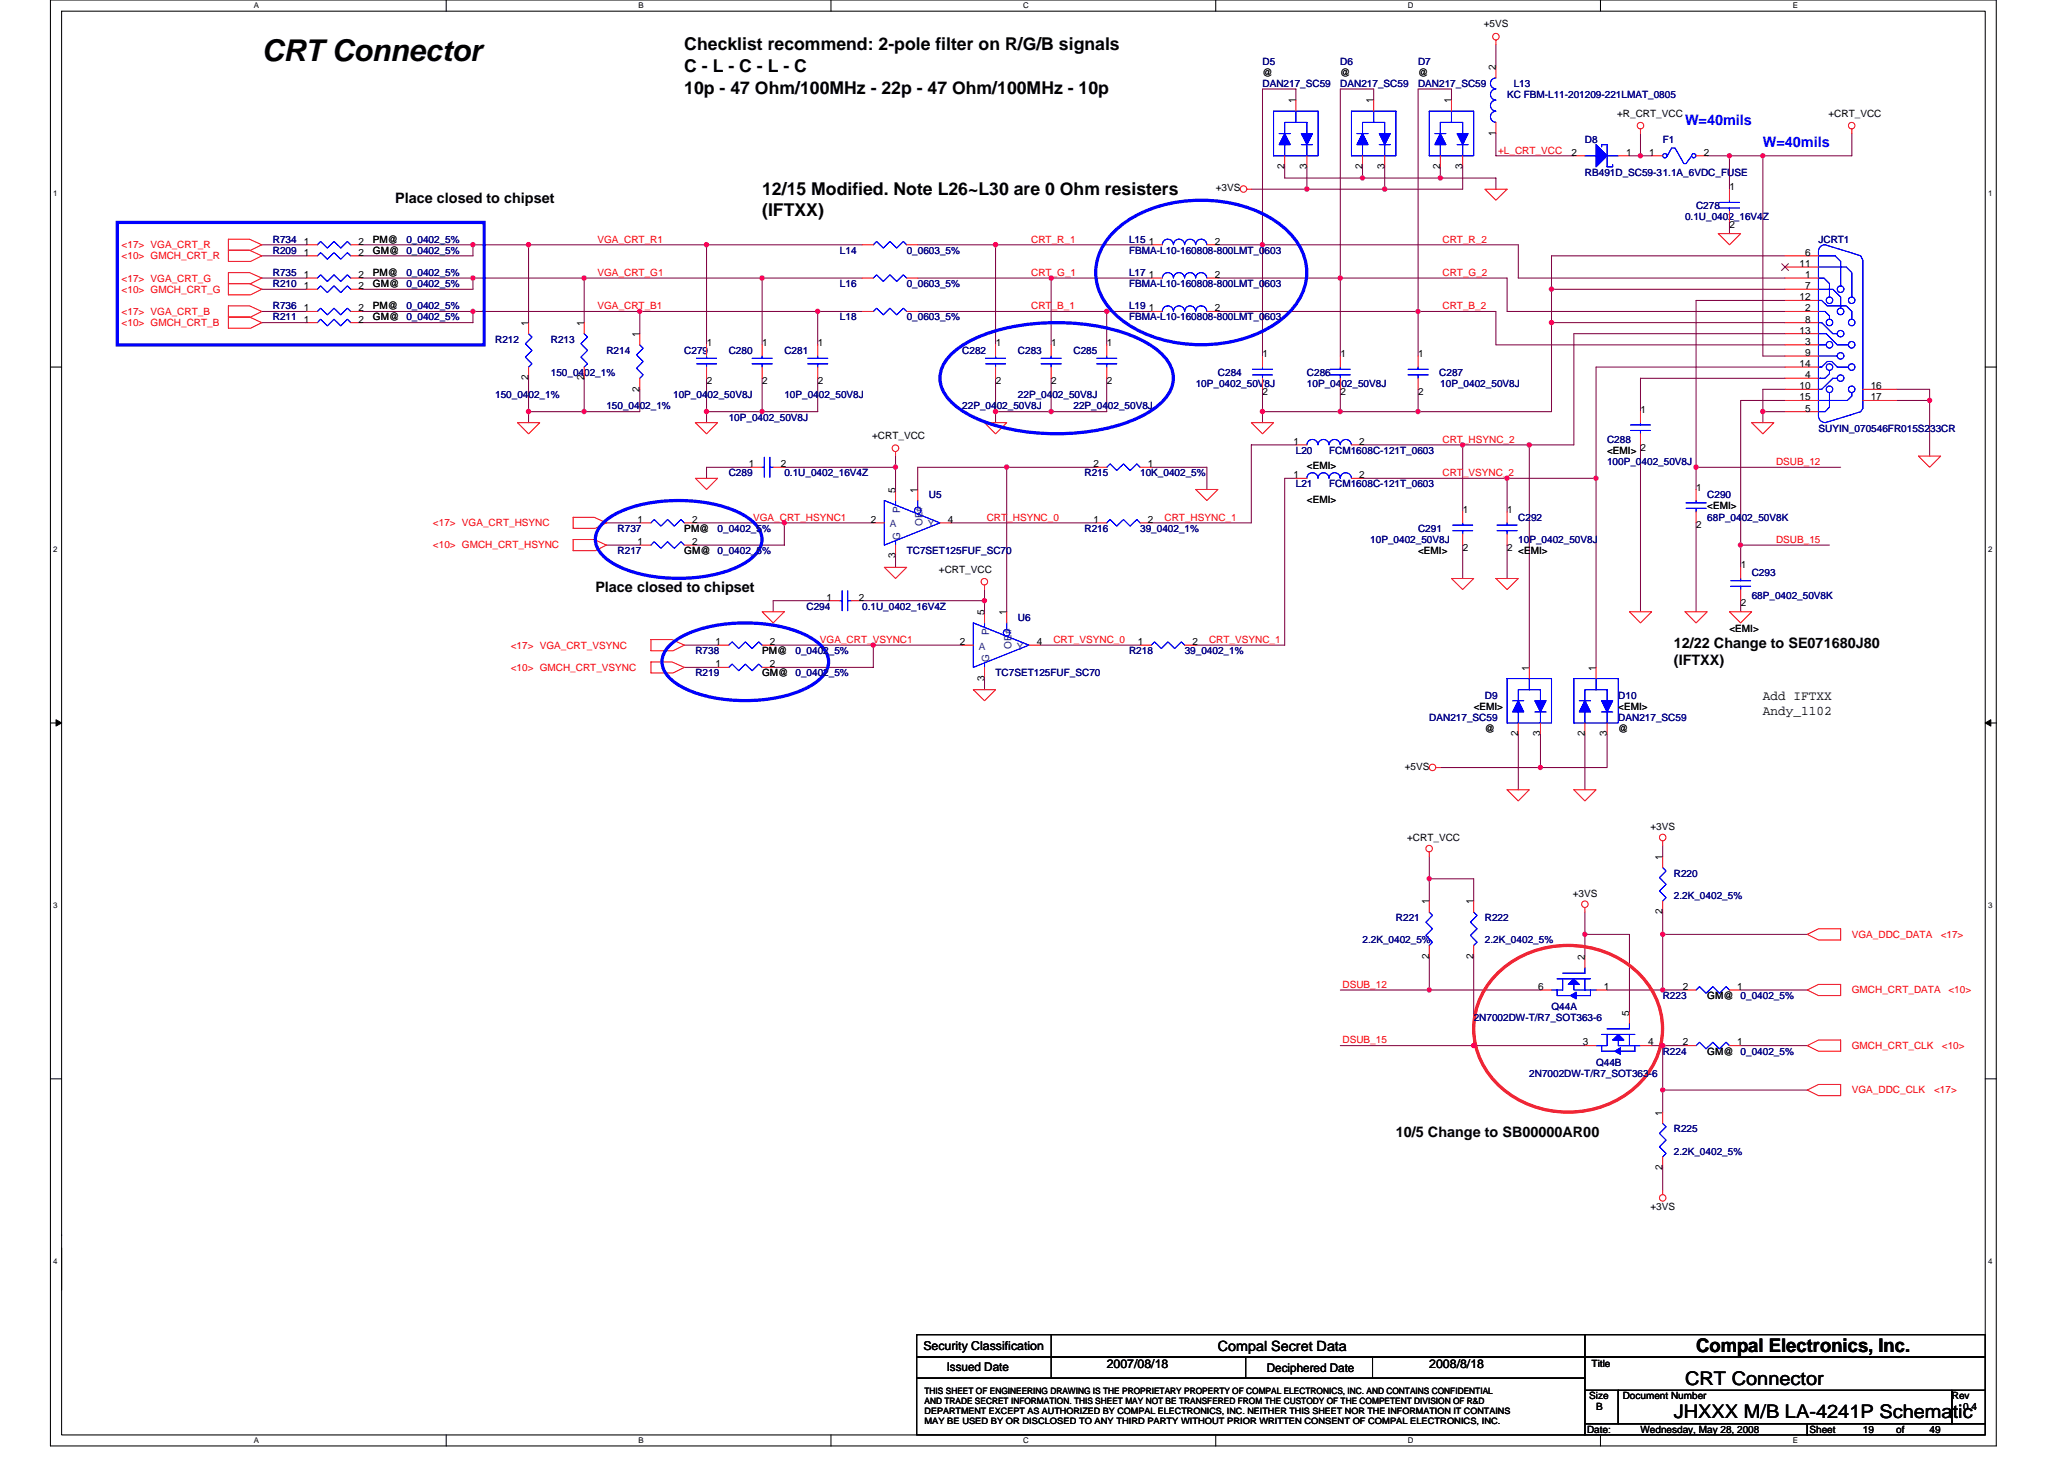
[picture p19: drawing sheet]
<svg xmlns="http://www.w3.org/2000/svg" width="297mm" height="210mm" viewBox="0 0 297 210" stroke-linecap="round" stroke-linejoin="round" font-family="sans-serif">
<defs><g id="words">
<text font-size="4.3" x="37.7" y="8.8">CRT Connector</text>
<g font-size="2.7">
<text x="244.1" y="194.5">Compal Electronics, Inc.</text>
<text x="242.5" y="199.3">CRT Connector</text>
<text x="240.9" y="204.1">JHXXX M/B LA-4241P Schematic</text>
</g>
<g font-size="2.5">
<text x="98.5" y="7.2">Checklist recommend: 2-pole filter on R/G/B signals</text>
<text x="98.5" y="10.4">C - L - C - L - C</text>
<text x="98.5" y="13.6">10p - 47 Ohm/100MHz - 22p - 47 Ohm/100MHz - 10p</text>
<text x="109.7" y="28">12/15 Modified. Note L26~L30 are 0 Ohm resisters</text>
<text x="109.7" y="31">(IFTXX)</text>
</g>
<g font-size="2.1" fill="#00f">
<text x="242.5" y="17.9">W=40mils</text>
<text x="253.7" y="21.1">W=40mils</text>
</g>
<g font-size="2.1">
<text x="56.9" y="29.1">Place closed to chipset</text>
<text x="85.7" y="85.2">Place closed to chipset</text>
<text x="240.9" y="93.2">12/22 Change to SE071680J80</text>
<text x="240.9" y="95.6">(IFTXX)</text>
<text x="200.9" y="163.6">10/5 Change to SB00000AR00</text>
</g>
<text font-size="2" x="175.3" y="194.3">Compal Secret Data</text>
<g font-size="1.9">
<text x="253.7" y="100.8">Add IFTXX</text>
<text x="253.7" y="102.8">Andy_1102</text>
</g>
<g font-size="1.8">
<text x="132.9" y="194.2">Security Classification</text>
<text x="159.3" y="196.8">2007/08/18</text>
<text x="205.7" y="196.8">2008/8/18</text>
</g>
<g font-size="1.7">
<text x="136.2" y="197.3">Issued Date</text>
<text x="182.3" y="197.4">Deciphered Date</text>
</g>
<g font-size="1.4">
<text x="213.5" y="3.9">+5VS</text>
<text x="181.7" y="10.9">@</text>
<text x="192.9" y="10.9">@</text>
<text x="204.1" y="10.9">@</text>
<text x="215.3" y="10.1" transform="rotate(-90 215.3 10.1)">2</text>
<text x="186.5" y="14.9" transform="rotate(-90 186.5 14.9)">1</text>
<text x="197.7" y="14.9" transform="rotate(-90 197.7 14.9)">1</text>
<text x="208.9" y="14.9" transform="rotate(-90 208.9 14.9)">1</text>
<text x="232.7" y="16.8">+R_CRT_VCC</text>
<text x="263.1" y="16.8">+CRT_VCC</text>
<text x="215.3" y="19.5" transform="rotate(-90 215.3 19.5)">1</text>
<text x="226.2" y="22.4">2</text>
<text x="234" y="22.4">1</text>
<text x="237.4" y="22.4">1</text>
<text x="245.2" y="22.4">2</text>
<text x="175" y="27.5">+3VS</text>
<text x="184.9" y="24.3" transform="rotate(-90 184.9 24.3)">2</text>
<text x="188.1" y="24.3" transform="rotate(-90 188.1 24.3)">3</text>
<text x="196.1" y="24.3" transform="rotate(-90 196.1 24.3)">2</text>
<text x="199.3" y="24.3" transform="rotate(-90 199.3 24.3)">3</text>
<text x="207.3" y="24.3" transform="rotate(-90 207.3 24.3)">2</text>
<text x="210.5" y="24.3" transform="rotate(-90 210.5 24.3)">3</text>
<text x="248.9" y="27.4">1</text>
<text x="43.7" y="35.2">1</text>
<text x="51.6" y="35.2">2</text>
<text x="53.7" y="34.9">PM@</text>
<text x="165.4" y="35.2">1</text>
<text x="174.8" y="35.2">2</text>
<text x="248.9" y="32.8">2</text>
<text x="43.7" y="41.6">1</text>
<text x="43.7" y="36.8">1</text>
<text x="43.7" y="40">1</text>
<text x="51.6" y="41.6">2</text>
<text x="51.6" y="36.8">2</text>
<text x="51.6" y="40">2</text>
<text x="53.7" y="41.3">GM@</text>
<text x="53.7" y="36.5">GM@</text>
<text x="53.7" y="39.7">PM@</text>
<text x="165.4" y="40">1</text>
<text x="174.8" y="40">2</text>
<text x="259" y="38.4">11</text>
<text x="259.8" y="36.8">6</text>
<text x="259.8" y="40">1</text>
<text x="259.8" y="41.6">7</text>
<text x="43.7" y="44.8">1</text>
<text x="43.7" y="46.4">1</text>
<text x="51.6" y="44.8">2</text>
<text x="51.6" y="46.4">2</text>
<text x="53.7" y="44.5">PM@</text>
<text x="53.7" y="46.1">GM@</text>
<text x="76" y="46.9" transform="rotate(-90 76 46.9)">1</text>
<text x="84" y="46.9" transform="rotate(-90 84 46.9)">1</text>
<text x="165.4" y="44.8">1</text>
<text x="174.8" y="44.8">2</text>
<text x="259" y="43.2">12</text>
<text x="259" y="48">13</text>
<text x="259.8" y="44.8">2</text>
<text x="259.8" y="46.4">8</text>
<text x="92.1" y="48.5" transform="rotate(-90 92.1 48.5)">1</text>
<text x="101.7" y="49.8">1</text>
<text x="109.7" y="49.8">1</text>
<text x="117.7" y="49.8">1</text>
<text x="143.3" y="49.8">1</text>
<text x="151.3" y="49.8">1</text>
<text x="159.3" y="49.8">1</text>
<text x="181.7" y="51.4">1</text>
<text x="192.9" y="51.4">1</text>
<text x="204.1" y="51.4">1</text>
<text x="259" y="52.8">14</text>
<text x="259.8" y="49.6">3</text>
<text x="259.8" y="51.2">9</text>
<text x="76" y="54.7" transform="rotate(-90 76 54.7)">2</text>
<text x="84" y="54.7" transform="rotate(-90 84 54.7)">2</text>
<text x="92.1" y="56.3" transform="rotate(-90 92.1 56.3)">2</text>
<text x="101.7" y="55.2">2</text>
<text x="109.7" y="55.2">2</text>
<text x="117.7" y="55.2">2</text>
<text x="143.3" y="55.2">2</text>
<text x="151.3" y="55.2">2</text>
<text x="159.3" y="55.2">2</text>
<text x="181.7" y="56.8">2</text>
<text x="192.9" y="56.8">2</text>
<text x="204.1" y="56.8">2</text>
<text x="236.1" y="59.4">1</text>
<text x="259" y="56">10</text>
<text x="259" y="57.6">15</text>
<text x="259.8" y="54.4">4</text>
<text x="259.8" y="59.2">5</text>
<text x="269.2" y="57.6">17</text>
<text x="269.2" y="56">16</text>
<text x="125.5" y="63.2">+CRT_VCC</text>
<text x="186.2" y="64">1</text>
<text x="195.6" y="64">2</text>
<text x="231.3" y="65.3">&lt;EMI&gt;</text>
<text x="236.1" y="64.8">2</text>
<text x="107.8" y="67.2">1</text>
<text x="112.4" y="67.2">2</text>
<text x="128.9" y="70.9" transform="rotate(-90 128.9 70.9)">5</text>
<text x="132.1" y="70.9" transform="rotate(-90 132.1 70.9)">1</text>
<text x="157.3" y="67.2">2</text>
<text x="165.2" y="67.2">1</text>
<text x="186.2" y="68.8">1</text>
<text x="188.1" y="67.5">&lt;EMI&gt;</text>
<text x="195.6" y="68.8">2</text>
<text x="244.1" y="70.6">1</text>
<text x="91.8" y="75.2">1</text>
<text x="98.5" y="76.5">PM@</text>
<text x="99.6" y="75.2">2</text>
<text x="125.3" y="75.2">2</text>
<text x="136.4" y="75.2">4</text>
<text x="157.3" y="75.2">1</text>
<text x="165.2" y="75.2">2</text>
<text x="188.1" y="72.3">&lt;EMI&gt;</text>
<text x="210.5" y="73.8">1</text>
<text x="216.9" y="73.8">1</text>
<text x="244.1" y="76">2</text>
<text x="245.7" y="73.3">&lt;EMI&gt;</text>
<text x="91.8" y="78.4">1</text>
<text x="98.5" y="79.7">GM@ 0_0402_5%</text>
<text x="99.6" y="78.4">2</text>
<text x="128.9" y="80.3" transform="rotate(-90 128.9 80.3)">3</text>
<text x="135.1" y="82.4">+CRT_VCC</text>
<text x="204.1" y="79.7">&lt;EMI&gt;</text>
<text x="210.5" y="79.2">2</text>
<text x="216.9" y="79.2">2</text>
<text x="218.5" y="79.7">&lt;EMI&gt;</text>
<text x="250.5" y="81.8">1</text>
<text x="119" y="86.4">1</text>
<text x="123.6" y="86.4">2</text>
<text x="141.7" y="88.5" transform="rotate(-90 141.7 88.5)">5</text>
<text x="144.9" y="88.5" transform="rotate(-90 144.9 88.5)">1</text>
<text x="250.5" y="87.2">2</text>
<text x="103" y="92.8">1</text>
<text x="103" y="96">1</text>
<text x="109.7" y="94.1">PM@</text>
<text x="110.8" y="92.8">2</text>
<text x="110.8" y="96">2</text>
<text x="138.2" y="92.8">2</text>
<text x="149.2" y="92.8">4</text>
<text x="163.8" y="92.8">1</text>
<text x="171.6" y="92.8">2</text>
<text x="248.9" y="90.9">&lt;EMI&gt;</text>
<text x="109.7" y="97.3">GM@</text>
<text x="141.7" y="97.9" transform="rotate(-90 141.7 97.9)">3</text>
<text x="220.1" y="96.5" transform="rotate(-90 220.1 96.5)">1</text>
<text x="229.7" y="96.5" transform="rotate(-90 229.7 96.5)">1</text>
<text x="212.1" y="102.1">&lt;EMI&gt;</text>
<text x="213.7" y="105.3">@</text>
<text x="218.5" y="105.9" transform="rotate(-90 218.5 105.9)">2</text>
<text x="221.7" y="105.9" transform="rotate(-90 221.7 105.9)">3</text>
<text x="228.1" y="105.9" transform="rotate(-90 228.1 105.9)">2</text>
<text x="231.3" y="105.9" transform="rotate(-90 231.3 105.9)">3</text>
<text x="232.9" y="105.3">@</text>
<text x="232.9" y="102.1">&lt;EMI&gt;</text>
<text x="202.2" y="110.7">+5VS</text>
<text x="237.5" y="119.4">+3VS</text>
<text x="202.5" y="121">+CRT_VCC</text>
<text x="239.3" y="123.7" transform="rotate(-90 239.3 123.7)">1</text>
<text x="205.7" y="130.1" transform="rotate(-90 205.7 130.1)">1</text>
<text x="212.1" y="130.1" transform="rotate(-90 212.1 130.1)">1</text>
<text x="226.3" y="129">+3VS</text>
<text x="239.3" y="131.6" transform="rotate(-90 239.3 131.6)">2</text>
<text x="205.7" y="137.9" transform="rotate(-90 205.7 137.9)">2</text>
<text x="212.1" y="137.9" transform="rotate(-90 212.1 137.9)">2</text>
<text x="221.4" y="142.4">6</text>
<text x="228.1" y="138.1" transform="rotate(-90 228.1 138.1)">2</text>
<text x="230.8" y="142.4">1</text>
<text x="242.2" y="142.4">2</text>
<text x="245.7" y="143.7">GM@</text>
<text x="250" y="142.4">1</text>
<text x="234.5" y="146.1" transform="rotate(-90 234.5 146.1)">5</text>
<text x="227.8" y="150.4">3</text>
<text x="237.2" y="150.4">4</text>
<text x="242.2" y="150.4">2</text>
<text x="245.7" y="151.7">GM@</text>
<text x="250" y="150.4">1</text>
<text x="239.3" y="160.5" transform="rotate(-90 239.3 160.5)">1</text>
<text x="239.3" y="168.4" transform="rotate(-90 239.3 168.4)">2</text>
<text x="237.5" y="174.1">+3VS</text>
<text x="229.1" y="196.7">Title</text>
<text x="228.7" y="201.3">Size</text>
<text x="229.7" y="202.9">B</text>
<text x="233.5" y="201.3">Document Number</text>
<text x="280.9" y="201.3">Rev</text>
<text x="282.5" y="202.9">0.4</text>
<text x="228.4" y="206.1">Date:</text>
<text x="236.1" y="206.1">Wednesday, May 28, 2008</text>
<text x="260.4" y="206.1">Sheet</text>
<text x="268.1" y="206.1">19</text>
<text x="272.9" y="206.1">of</text>
<text x="277.7" y="206.1">49</text>
</g>
<g font-size="1.4" fill="#000080">
<text x="181.7" y="9.3">D5</text>
<text x="192.9" y="9.3">D6</text>
<text x="204.1" y="9.3">D7</text>
<text x="181.7" y="12.5">DAN217_SC59</text>
<text x="192.9" y="12.5">DAN217_SC59</text>
<text x="204.1" y="12.5">DAN217_SC59</text>
<text x="216.9" y="14.1">KC FBM-L11-201209-221LMAT_0805</text>
<text x="217.8" y="12.5">L13</text>
<text x="228.1" y="20.5">D8</text>
<text x="239.3" y="20.5">F1</text>
<text x="228.1" y="25.3">RB491D_SC59-31.1A_6VDC_FUSE</text>
<text x="39.3" y="34.9">R734</text>
<text x="58.5" y="34.9">0_0402_5%</text>
<text x="162.5" y="34.9">L15</text>
<text x="242.5" y="31.7">0.1U_0402_16V4Z</text>
<text x="244.1" y="30.1">C278</text>
<text x="261.7" y="34.9">JCRT1</text>
<text x="39.3" y="41.3">R210</text>
<text x="39.3" y="36.5">R209</text>
<text x="39.3" y="39.7">R735</text>
<text x="58.5" y="41.3">0_0402_5%</text>
<text x="58.5" y="36.5">0_0402_5%</text>
<text x="58.5" y="39.7">0_0402_5%</text>
<text x="120.9" y="36.5">L14</text>
<text x="120.9" y="41.3">L16</text>
<text x="130.5" y="36.5">0_0603_5%</text>
<text x="130.5" y="41.3">0_0603_5%</text>
<text x="162.5" y="39.7">L17</text>
<text x="162.5" y="41.3">FBMA-L10-160808-800LMT_0603</text>
<text x="162.5" y="36.5">FBMA-L10-160808-800LMT_0603</text>
<text x="39.3" y="44.5">R736</text>
<text x="39.3" y="46.1">R211</text>
<text x="58.5" y="44.5">0_0402_5%</text>
<text x="58.5" y="46.1">0_0402_5%</text>
<text x="120.9" y="46.1">L18</text>
<text x="130.5" y="46.1">0_0603_5%</text>
<text x="162.5" y="44.5">L19</text>
<text x="162.5" y="46.1">FBMA-L10-160808-800LMT_0603</text>
<text x="71.3" y="49.3">R212</text>
<text x="79.3" y="49.3">R213</text>
<text x="87.3" y="50.9">R214</text>
<text x="98.5" y="50.9">C279</text>
<text x="104.9" y="50.9">C280</text>
<text x="112.9" y="50.9">C281</text>
<text x="138.5" y="50.9">C282</text>
<text x="146.5" y="50.9">C283</text>
<text x="154.5" y="50.9">C285</text>
<text x="71.3" y="57.3">150_0402_1%</text>
<text x="79.3" y="54.1">150_0402_1%</text>
<text x="87.3" y="58.9">150_0402_1%</text>
<text x="96.9" y="57.3">10P_0402_50V8J</text>
<text x="112.9" y="57.3">10P_0402_50V8J</text>
<text x="138.5" y="58.9">22P_0402_50V8J</text>
<text x="146.5" y="57.3">22P_0402_50V8J</text>
<text x="154.5" y="58.9">22P_0402_50V8J</text>
<text x="172.1" y="55.7">10P_0402_50V8J</text>
<text x="175.3" y="54.1">C284</text>
<text x="188.1" y="54.1">C286</text>
<text x="188.1" y="55.7">10P_0402_50V8J</text>
<text x="207.1" y="54.1">C287</text>
<text x="207.3" y="55.7">10P_0402_50V8J</text>
<text x="104.9" y="60.5">10P_0402_50V8J</text>
<text x="186.5" y="65.3">L20</text>
<text x="191.3" y="65.3">FCM1608C-121T_0603</text>
<text x="231.3" y="63.7">C288</text>
<text x="261.7" y="62.1">SUYIN_070546FR015S233CR</text>
<text x="104.9" y="68.5">C289</text>
<text x="112.9" y="68.5">0.1U_0402_16V4Z</text>
<text x="133.7" y="71.7">U5</text>
<text x="156.1" y="68.5">R215</text>
<text x="164.1" y="68.5">10K_0402_5%</text>
<text x="186.5" y="70.1">L21</text>
<text x="191.3" y="70.1">FCM1608C-121T_0603</text>
<text x="231.3" y="66.9">100P_0402_50V8J</text>
<text x="245.7" y="71.7">C290</text>
<text x="88.9" y="76.5">R737</text>
<text x="103.3" y="76.5">0_0402_5%</text>
<text x="156.1" y="76.5">R216</text>
<text x="164.1" y="76.5">39_0402_1%</text>
<text x="204.1" y="76.5">C291</text>
<text x="218.5" y="74.9">C292</text>
<text x="245.7" y="74.9">68P_0402_50V8K</text>
<text x="88.9" y="79.7">R217</text>
<text x="130.5" y="79.7">TC7SET125FUF_SC70</text>
<text x="197.2" y="78.1">10P_0402_50V8J</text>
<text x="218.5" y="78.1">10P_0402_50V8J</text>
<text x="252.1" y="82.9">C293</text>
<text x="116.1" y="87.7">C294</text>
<text x="124.1" y="87.7">0.1U_0402_16V4Z</text>
<text x="146.5" y="89.3">U6</text>
<text x="252.1" y="86.1">68P_0402_50V8K</text>
<text x="100.1" y="94.1">R738</text>
<text x="114.5" y="94.1">0_0402_5%</text>
<text x="162.5" y="94.1">R218</text>
<text x="170.5" y="94.1">39_0402_1%</text>
<text x="100.1" y="97.3">R219</text>
<text x="114.5" y="97.3">0_0402_5%</text>
<text x="143.3" y="97.3">TC7SET125FUF_SC70</text>
<text x="213.7" y="100.5">D9</text>
<text x="232.9" y="100.5">D10</text>
<text x="205.7" y="103.7">DAN217_SC59</text>
<text x="232.9" y="103.7">DAN217_SC59</text>
<text x="240.9" y="126.1">R220</text>
<text x="240.9" y="129.3">2.2K_0402_5%</text>
<text x="196.1" y="135.7">2.2K_0402_5%</text>
<text x="200.9" y="132.5">R221</text>
<text x="213.7" y="132.5">R222</text>
<text x="213.7" y="135.7">2.2K_0402_5%</text>
<text x="239.3" y="143.7">R223</text>
<text x="250.5" y="143.7">0_0402_5%</text>
<text x="212.1" y="146.9">2N7002DW-T/R7_SOT363-6</text>
<text x="223.3" y="145.3">Q44A</text>
<text x="220.1" y="154.9">2N7002DW-T/R7_SOT363-6</text>
<text x="229.7" y="153.3">Q44B</text>
<text x="239.3" y="151.7">R224</text>
<text x="250.5" y="151.7">0_0402_5%</text>
<text x="240.9" y="162.9">R225</text>
<text x="240.9" y="166.1">2.2K_0402_5%</text>
</g>
<g font-size="1.4" fill="#f00">
<text x="215.6" y="22.1">+L_CRT_VCC</text>
<text x="17.5" y="35.7">&lt;17&gt; VGA_CRT_R</text>
<text x="86" y="34.9">VGA_CRT_R1</text>
<text x="148.4" y="34.9">CRT_R_1</text>
<text x="207.6" y="34.9">CRT_R_2</text>
<text x="17.5" y="37.3">&lt;10&gt; GMCH_CRT_R</text>
<text x="17.5" y="40.5">&lt;17&gt; VGA_CRT_G</text>
<text x="86" y="39.7">VGA_CRT_G1</text>
<text x="148.4" y="39.7">CRT_G_1</text>
<text x="207.6" y="39.7">CRT_G_2</text>
<text x="17.5" y="42.1">&lt;10&gt; GMCH_CRT_G</text>
<text x="17.5" y="45.3">&lt;17&gt; VGA_CRT_B</text>
<text x="17.5" y="46.9">&lt;10&gt; GMCH_CRT_B</text>
<text x="86" y="44.5">VGA_CRT_B1</text>
<text x="148.4" y="44.5">CRT_B_1</text>
<text x="207.6" y="44.5">CRT_B_2</text>
<text x="207.6" y="63.7">CRT_HSYNC_2</text>
<text x="207.6" y="68.5">CRT_VSYNC_2</text>
<text x="255.6" y="66.9">DSUB_12</text>
<text x="62.3" y="75.7">&lt;17&gt; VGA_CRT_HSYNC</text>
<text x="108.4" y="74.9">VGA_CRT_HSYNC1</text>
<text x="142" y="74.9">CRT_HSYNC_0</text>
<text x="167.6" y="74.9">CRT_HSYNC_1</text>
<text x="62.3" y="78.9">&lt;10&gt; GMCH_CRT_HSYNC</text>
<text x="255.6" y="78.1">DSUB_15</text>
<text x="73.5" y="93.3">&lt;17&gt; VGA_CRT_VSYNC</text>
<text x="118" y="92.5">VGA_CRT_VSYNC1</text>
<text x="151.6" y="92.5">CRT_VSYNC_0</text>
<text x="174" y="92.5">CRT_VSYNC_1</text>
<text x="73.5" y="96.5">&lt;10&gt; GMCH_CRT_VSYNC</text>
<text x="266.5" y="134.9">VGA_DDC_DATA</text>
<text x="279.3" y="134.9">&lt;17&gt;</text>
<text x="193.2" y="142.1">DSUB_12</text>
<text x="266.5" y="142.9">GMCH_CRT_DATA</text>
<text x="280.4" y="142.9">&lt;10&gt;</text>
<text x="193.2" y="150.1">DSUB_15</text>
<text x="266.5" y="150.9">GMCH_CRT_CLK</text>
<text x="279.5" y="150.9">&lt;10&gt;</text>
<text x="266.5" y="157.3">VGA_DDC_CLK</text>
<text x="278.3" y="157.3">&lt;17&gt;</text>
</g>
<g font-size="1.4" fill="#004080">
<text x="128.1" y="75.9">A</text>
<text x="129.6" y="77.6" transform="rotate(-90 129.6 77.6)">G</text>
<text x="129.6" y="73.8" transform="rotate(-90 129.6 73.8)">P</text>
<text x="132.8" y="75.7" transform="rotate(-90 132.8 75.7)">OE#</text>
<text x="133.5" y="75.9">Y</text>
<text x="140.9" y="93.5">A</text>
<text x="142.4" y="95.2" transform="rotate(-90 142.4 95.2)">G</text>
<text x="142.4" y="91.4" transform="rotate(-90 142.4 91.4)">P</text>
<text x="145.6" y="93.3" transform="rotate(-90 145.6 93.3)">OE#</text>
<text x="146.3" y="93.5">Y</text>
</g>
<g font-size="1.3">
<text x="133.1" y="200.5">THIS SHEET OF ENGINEERING DRAWING IS THE PROPRIETARY PROPERTY OF COMPAL ELECTRONICS, INC. AND CONTAINS CONFIDENTIAL</text>
<text x="133.1" y="202">AND TRADE SECRET INFORMATION. THIS SHEET MAY NOT BE TRANSFERED FROM THE CUSTODY OF THE COMPETENT DIVISION OF R&amp;D</text>
<text x="133.1" y="203.5">DEPARTMENT EXCEPT AS AUTHORIZED BY COMPAL ELECTRONICS, INC. NEITHER THIS SHEET NOR THE INFORMATION IT CONTAINS</text>
<text x="133.1" y="204.9">MAY BE USED BY OR DISCLOSED TO ANY THIRD PARTY WITHOUT PRIOR WRITTEN CONSENT OF COMPAL ELECTRONICS, INC.</text>
</g>
<g font-size="1.1">
<text x="36.5" y="1.2">A</text>
<text x="91.9" y="1.2">B</text>
<text x="147.3" y="1.2">C</text>
<text x="202.6" y="1.2">D</text>
<text x="258" y="1.2">E</text>
<text x="7.7" y="28.2">1</text>
<text x="286.1" y="28.2">1</text>
<text x="7.7" y="79.4">2</text>
<text x="286.1" y="79.4">2</text>
<text x="7.7" y="130.6">3</text>
<text x="286.1" y="130.6">3</text>
<text x="7.7" y="181.8">4</text>
<text x="286.1" y="181.8">4</text>
<text x="36.5" y="207.6">A</text>
<text x="91.9" y="207.6">B</text>
<text x="147.3" y="207.6">C</text>
<text x="202.6" y="207.6">D</text>
<text x="258" y="207.6">E</text>
</g>
</g></defs>
<path d="M7.3 0h280v208h-280zM8.9 1.6h276.8v204.8h-276.8z" fill="none" stroke="#000" stroke-width=".15"/>
<g fill="#fff">
<path d="M36.5 .2h.8v1.2h-.8z"/>
<path d="M36.5 206.6h.8v1.3h-.8z"/>
</g>
<path d="M64.2 0v1.6M64.2 206.4v1.6" fill="none" stroke="#000" stroke-width=".15"/>
<g fill="#fff">
<path d="M91.9 .2h.7v1.2h-.7z"/>
<path d="M91.9 206.6h.7v1.3h-.7z"/>
</g>
<path d="M119.6 0v1.6M119.6 206.4v1.6" fill="none" stroke="#000" stroke-width=".15"/>
<g fill="#fff">
<path d="M147.3 .2h.8v1.2h-.8z"/>
<path d="M147.3 206.6h.8v1.3h-.8z"/>
</g>
<path d="M175 0v1.6M175 206.4v1.6" fill="none" stroke="#000" stroke-width=".15"/>
<g fill="#fff">
<path d="M202.6 .2h.8v1.2h-.8z"/>
<path d="M202.6 206.6h.8v1.3h-.8z"/>
</g>
<path d="M230.3 0v1.6M230.3 206.4v1.6" fill="none" stroke="#000" stroke-width=".15"/>
<g fill="#fff">
<path d="M258 .2h.7v1.2h-.7z"/>
<path d="M258 206.6h.7v1.3h-.7z"/>
<path d="M7.7 27.2h.6v1.3h-.6z"/>
<path d="M286.1 27.2h.6v1.3h-.6z"/>
<path d="M7.7 78.4h.6v1.3h-.6z"/>
<path d="M286.1 78.4h.6v1.3h-.6z"/>
</g>
<path d="M7.3 52.8h1.6M285.7 52.8h1.6" fill="none" stroke="#000" stroke-width=".15"/>
<g fill="#fff">
<path d="M7.7 129.6h.6v1.3h-.6z"/>
<path d="M286.1 129.6h.6v1.3h-.6z"/>
</g>
<path d="M7.3 104h1.6M285.7 104h1.6" fill="none" stroke="#000" stroke-width=".15"/>
<path d="M8.1 103.5l.8 .5-.8 .5zM285.7 104l.8-.5v1z" fill="#000" stroke="#000" stroke-width=".14"/>
<g fill="#fff">
<path d="M7.7 180.8h.6v1.3h-.6z"/>
<path d="M286.1 180.8h.6v1.3h-.6z"/>
</g>
<g fill="none" stroke="#000" stroke-width=".15">
<path d="M7.3 155.2h1.6M285.7 155.2h1.6M131.9 192h96.2v3.2h-96.2zM131.9 195.2h96.2v3.1h-96.2zM131.9 198.3h96.2v8.1h-96.2zM151.3 192v6.3M179.3 195.2v3.1M197.5 195.2v3.1M228.1 192h57.6v3.2h-57.6zM228.1 195.2h57.6v4.8h-57.6zM228.1 200h4.8v4.8h-4.8zM228.1 204.8h32v1.6h-32z"/>
<path d="M232.9 200h48v4.8h-48zM260.1 204.8h25.6v1.6h-25.6zM280.9 200h4.8v4.8h-4.8z"/>
</g>
<g fill="none" stroke="#800040" stroke-width=".15">
<path d="M186.5 14.4v-1.6h-4.8v38.4M197.7 14.4v-1.6h-4.8v38.4M208.9 14.4v-1.6h-4.8v38.4M215.3 19.2v3.2h11.2M215.3 6.4v3.2M236.1 19.2v3.2M266.5 19.2v3.2h-20.8M37.7 36.8h6.4M37.7 35.2h6.4M52.1 35.2h24M68.1 35.2v1.6h-16M76.1 35.2h25.6v14.4"/>
<path d="M76.1 35.2v11.2M101.7 35.2h22.4M132.1 35.2h33.6M143.3 35.2v14.4M175.3 35.2h43.2v4.8h38.4M184.9 24v1.6h30.4v1.6M188.1 24v3.2M196.1 24v1.6M199.3 24v3.2M207.3 24v1.6M210.5 24v3.2h-30.4M234.5 22.4h3.2"/>
<path d="M248.9 22.4v4.8M248.9 32v1.6M253.7 22.4v28.8h3.2M256.9 36.8h-33.6v22.4h-41.6M37.7 44.8h6.4M37.7 41.6h6.4M37.7 46.4h6.4M37.7 40h6.4M52.1 44.8h72M52.1 40h16M68.1 40h16v6.4M68.1 40v1.6h-16"/>
<path d="M68.1 44.8v1.6h-16M76.1 54.4v6.4M84.1 40h25.6v9.6M84.1 54.4v4.8M92.1 56v3.2h-16M92.1 44.8v3.2M101.7 54.4v6.4M109.7 40h14.4M109.7 54.4v4.8M117.7 54.4v4.8h-16M117.7 44.8v4.8M132.1 40h19.2v9.6"/>
<path d="M132.1 44.8h33.6M143.3 54.4v6.4M151.3 40h14.4M151.3 54.4v4.8M159.3 54.4v4.8h-16M159.3 44.8v4.8M175.3 44.8h40v4.8h41.6M175.3 40h41.6v4.8h40M181.7 56v4.8M192.9 56v3.2M204.1 56v3.2M223.3 41.6h33.6"/>
<path d="M223.3 46.4h33.6M253.7 59.2h3.2M256.9 43.2h-12.8v27.2M256.9 52.8h-27.2v43.2M256.9 54.4h-20.8v4.8M256.9 48h-30.4v16h-6.4M256.9 57.6h-6.4v24M256.9 56h-3.2v4.8M272.9 57.6h4.8M272.9 56h4.8v9.6M87.3 75.2h4.8M87.3 78.4h4.8"/>
<path d="M100.1 75.2h25.6M108.1 67.2h-6.4v1.6M112.9 67.2h16M112.9 75.2v3.2h-12.8M128.9 65.6v4.8M136.9 75.2h20.8M144.9 67.2v20.8M157.7 67.2h-25.6v3.2M165.7 67.2h8v3.2M186.5 68.8h-1.6v24h-12.8M186.5 64h-6.4v11.2h-14.4M196.1 68.8h33.6"/>
<path d="M196.1 64h14.4M210.5 64h9.6v32M210.5 64v9.6M210.5 78.4v4.8M216.9 68.8v4.8M216.9 78.4v4.8M236.1 64v24M244.1 75.2v12.8M244.1 67.2h20.8M250.5 78.4h12.8M98.5 96h4.8M98.5 92.8h4.8"/>
<path d="M111.3 92.8h27.2M119.3 86.4h-8v1.6M124.1 86.4h17.6M125.7 92.8v3.2h-14.4M128.9 80v1.6M141.7 84.8v3.2M141.7 97.6v1.6M149.7 92.8h14.4M250.5 86.4v1.6M218.5 105.6v8M221.7 105.6v4.8h-14.4M228.1 105.6v8"/>
<path d="M231.3 105.6v4.8h-9.6M205.7 123.2v6.4M205.7 137.6v4.8M205.7 126.4h6.4v3.2M212.1 137.6v12.8M228.1 134.4h6.4v11.2M228.1 131.2v6.4M239.3 134.4h20.8M239.3 121.6v1.6M239.3 131.2v11.2M192.9 142.4h28.8M192.9 150.4h35.2"/>
<path d="M231.3 142.4h11.2M237.7 150.4h4.8M239.3 156.8h20.8M239.3 150.4v9.6M250.5 142.4h9.6M250.5 150.4h9.6M239.3 168v3.2"/>
</g>
<g fill="#f0f" stroke="#f0f" stroke-width=".15">
<circle cx="192.9" cy="40" r=".32"/>
<circle cx="199.3" cy="27.2" r=".32"/>
<circle cx="229.7" cy="68.8" r=".31"/>
<circle cx="216.9" cy="68.8" r=".31"/>
<circle cx="236.1" cy="22.4" r=".31"/>
<circle cx="188.1" cy="27.2" r=".32"/>
<circle cx="220.1" cy="64" r=".32"/>
<circle cx="250.5" cy="78.4" r=".31"/>
<circle cx="112.9" cy="75.2" r=".32"/>
<circle cx="128.9" cy="67.2" r=".32"/>
<circle cx="144.9" cy="67.2" r=".32"/>
<circle cx="125.7" cy="92.8" r=".31"/>
<circle cx="228.1" cy="134.4" r=".31"/>
<circle cx="239.3" cy="142.4" r=".31"/>
<circle cx="239.3" cy="150.4" r=".31"/>
<circle cx="205.7" cy="142.4" r=".31"/>
<circle cx="212.1" cy="150.4" r=".31"/>
<circle cx="244.1" cy="67.2" r=".32"/>
<circle cx="253.7" cy="22.4" r=".31"/>
<circle cx="141.7" cy="86.4" r=".31"/>
<circle cx="223.3" cy="41.6" r=".31"/>
<circle cx="205.7" cy="126.4" r=".31"/>
<circle cx="248.9" cy="22.4" r=".31"/>
<circle cx="181.7" cy="35.2" r=".32"/>
<circle cx="204.1" cy="44.8" r=".31"/>
<circle cx="204.1" cy="59.2" r=".32"/>
<circle cx="207.3" cy="25.6" r=".31"/>
<circle cx="196.1" cy="25.6" r=".31"/>
<circle cx="192.9" cy="59.2" r=".32"/>
<circle cx="76.1" cy="35.2" r=".32"/>
<circle cx="181.7" cy="59.2" r=".32"/>
<circle cx="84.1" cy="59.2" r=".32"/>
<circle cx="109.7" cy="59.2" r=".32"/>
<circle cx="223.3" cy="46.4" r=".31"/>
<circle cx="117.7" cy="44.8" r=".31"/>
<circle cx="109.7" cy="40" r=".32"/>
<circle cx="101.7" cy="35.2" r=".32"/>
<circle cx="253.7" cy="59.2" r=".32"/>
<circle cx="239.3" cy="134.4" r=".31"/>
<circle cx="239.3" cy="156.8" r=".31"/>
<circle cx="76.1" cy="59.2" r=".32"/>
<circle cx="92.1" cy="44.8" r=".31"/>
<circle cx="84.1" cy="40" r=".32"/>
<circle cx="101.7" cy="59.2" r=".32"/>
<circle cx="143.3" cy="59.2" r=".32"/>
<circle cx="159.3" cy="44.8" r=".31"/>
<circle cx="151.3" cy="40" r=".32"/>
<circle cx="151.3" cy="59.2" r=".32"/>
<circle cx="221.7" cy="110.4" r=".31"/>
<circle cx="210.5" cy="64" r=".32"/>
<circle cx="277.7" cy="57.6" r=".31"/>
<circle cx="68" cy="35.2" r=".32"/>
<circle cx="68" cy="40" r=".32"/>
<circle cx="68.1" cy="44.8" r=".31"/>
<circle cx="143.3" cy="35.2" r=".32"/>
</g>
<g fill="none" stroke="#f00" stroke-width=".15">
<path d="M186.5 14.4v1.6M197.7 14.4v1.6M208.9 14.4v1.6M215.3 5.8v.6M215.3 9.6v1.6M215.3 17.6v1.6M236.1 18.6v.6M266.5 18.6v.6M32.9 34.4h3l1.8 .8-1.6 .8h-3.2h3l1.8 .8-1.6 .8h-3.2zM32.9 39.2h3l1.8 .8-1.6 .8h-3.2h3l1.8 .8-1.6 .8h-3.2zM44.1 35.2h1.6M44.1 36.8h1.6"/>
<path d="M50.5 35.2h1.6M50.5 36.8h1.6M124.1 35.2h1.6M130.5 35.2h1.6M165.7 35.2h1.6M173.7 35.2h1.6M179.4 27.2h.7M184.9 22.4v1.6M188.1 22.4v1.6M196.1 22.4v1.6M199.3 22.4v1.6M207.3 22.4v1.6"/>
<path d="M210.5 22.4v1.6M213.7 27.2h3.2l-1.6 1.6zM226.5 22.4h1.6M232.9 22.4h1.6M237.7 22.4h1.6M244.1 22.4h1.6M247.3 33.6h3.2l-1.6 1.6zM248.9 27.2v1.6M248.9 30.4v1.6M256.9 36.8h4.8M256.9 38.4h4.8M32.9 44h3l1.8 .8-1.6 .8h-3.2h3l1.8 .8-1.6 .8h-3.2z"/>
<path d="M44.1 40h1.6M44.1 41.6h1.6M44.1 44.8h1.6M44.1 46.4h1.6M50.5 40h1.6M50.5 41.6h1.6M50.5 44.8h1.6M50.5 46.4h1.6M76.1 46.4v1.6M76.1 52.8v1.6M84.1 46.4v1.6M84.1 52.8v1.6"/>
<path d="M92.1 48v1.6M92.1 54.4v1.6M101.7 49.6v1.6M101.7 52.8v1.6M109.7 49.6v1.6M109.7 52.8v1.6M117.7 49.6v1.6M117.7 52.8v1.6M124.1 40h1.6M124.1 44.8h1.6M130.5 40h1.6M130.5 44.8h1.6"/>
<path d="M143.3 49.6v1.6M143.3 52.8v1.6M151.3 49.6v1.6M151.3 52.8v1.6M159.3 49.6v1.6M159.3 52.8v1.6M165.7 40h1.6M165.7 44.8h1.6M173.7 40h1.6M173.7 44.8h1.6M181.7 51.2v1.6M181.7 54.4v1.6"/>
<path d="M192.9 51.2v1.6M192.9 54.4v1.6M204.1 51.2v1.6M204.1 54.4v1.6M236.1 59.2v1.6M256.9 40h4.8M256.9 41.6h4.8M256.9 43.2h4.8M256.9 44.8h4.8M256.9 46.4h4.8M256.9 48h4.8M256.9 49.6h4.8"/>
<path d="M256.9 51.2h4.8M256.9 52.8h4.8M256.9 54.4h4.8M256.9 56h4.8M256.9 57.6h4.8M256.9 59.2h4.8M268.1 56h4.8M268.1 57.6h4.8M74.5 60.8h3.2l-1.6 1.6zM82.5 74.4h3l1.8 .8-1.6 .8h-3.2zM82.5 77.6h3l1.8 .8-1.6 .8h-3.2zM92.1 75.2h1.6"/>
<path d="M92.1 78.4h1.6M98.5 75.2h1.6M98.5 78.4h1.6M100.1 68.8h3.2l-1.6 1.6zM100.1 60.8h3.2l-1.6 1.6zM108.1 67.2h1.6M111.3 67.2h1.6M125.7 75.2h1.6M128.9 65v.6M128.9 70.4v1.6M128.9 78.4v1.6M132.1 70.4v1.6"/>
<path d="M135.3 75.2h1.6M141.7 60.8h3.2l-1.6 1.6zM157.7 75.2h1.6M157.7 67.2h1.6M164.1 75.2h1.6M164.1 67.2h1.6M172.1 70.4h3.2l-1.6 1.6zM180.1 60.8h3.2l-1.6 1.6zM186.5 64h1.6M186.5 68.8h1.6M194.5 64h1.6M194.5 68.8h1.6"/>
<path d="M210.5 73.6v1.6M210.5 76.8v1.6M216.9 73.6v1.6M216.9 76.8v1.6M236.1 62.4v1.6M244.1 70.4v1.6M244.1 73.6v1.6M252.1 60.8h3.2l-1.6 1.6zM276.1 65.6h3.2l-1.6 1.6zM93.7 92h3l1.8 .8-1.6 .8h-3.2zM93.7 95.2h3l1.8 .8-1.6 .8h-3.2zM103.3 92.8h1.6"/>
<path d="M103.3 96h1.6M109.7 88h3.2l-1.6 1.6zM109.7 92.8h1.6M109.7 96h1.6M119.3 86.4h1.6M122.5 86.4h1.6M127.3 81.6h3.2l-1.6 1.6zM138.5 92.8h1.6M140.1 99.2h3.2l-1.6 1.6zM141.7 84.2v.6M141.7 88v1.6M141.7 96v1.6"/>
<path d="M144.9 88v1.6M148.1 92.8h1.6M164.1 92.8h1.6M170.5 92.8h1.6M208.9 83.2h3.2l-1.6 1.6zM215.3 83.2h3.2l-1.6 1.6zM220.1 96v1.6M229.7 96v1.6M234.5 88h3.2l-1.6 1.6zM242.5 88h3.2l-1.6 1.6zM248.9 88h3.2l-1.6 1.6zM250.5 81.6v1.6"/>
<path d="M250.5 84.8v1.6M206.6 110.4h.7M216.9 113.6h3.2l-1.6 1.6zM218.5 104v1.6M221.7 104v1.6M226.5 113.6h3.2l-1.6 1.6zM228.1 104v1.6M231.3 104v1.6M205.7 122.6v.6M205.7 129.6v1.6M205.7 136v1.6M212.1 129.6v1.6"/>
<path d="M212.1 136v1.6M228.1 130.6v.6M228.1 137.6v1.6M239.3 121v.6M239.3 123.2v1.6M239.3 129.6v1.6M260.1 134.4l1.6-.8h3.2v1.6h-3.2zM221.7 142.4h1.6M228.1 150.4h1.6M229.7 142.4h1.6M234.5 145.6v1.6M236.1 150.4h1.6"/>
<path d="M242.5 142.4h1.6M242.5 150.4h1.6M248.9 142.4h1.6M248.9 150.4h1.6M260.1 142.4l1.6-.8h3.2v1.6h-3.2zM260.1 150.4l1.6-.8h3.2v1.6h-3.2zM260.1 156.8l1.6-.8h3.2v1.6h-3.2zM239.3 160v1.6M239.3 166.4v1.6M239.3 171.2v.7"/>
<circle cx="215.3" cy="5.3" r=".47"/>
<circle cx="236.1" cy="18.1" r=".47"/>
<circle cx="266.5" cy="18.1" r=".47"/>
<circle cx="179" cy="27.2" r=".47"/>
<circle cx="128.9" cy="64.5" r=".48"/>
<circle cx="141.7" cy="83.7" r=".47"/>
<circle cx="206.2" cy="110.4" r=".47"/>
<circle cx="205.7" cy="122.1" r=".47"/>
<circle cx="228.1" cy="130.1" r=".47"/>
<circle cx="239.3" cy="120.5" r=".47"/>
<circle cx="239.3" cy="172.3" r=".47"/>
</g>
<path d="M8.9 177.6h.1M8.9 185.6v-8" fill="none" stroke="#000" stroke-width=".14" stroke-dasharray="6.1 2"/>
<path d="M215.6 140a14.8 14.8 0 0 1 21 .9 11 11 0 0 1-1.8 16 14.8 14.8 0 0 1-20.1-1.8 10.9 10.9 0 0 1 .9-15.1z" fill="none" stroke="#f00" stroke-width=".47"/>
<path d="M16.9 32h52.8v17.6h-52.8zM160.6 33.1a18.7 18.7 0 0 1 13.9-4.2 17.6 17.6 0 0 1 10.6 4.2 7.9 7.9 0 0 1 2.2 9.4 13.1 13.1 0 0 1-8.2 6.2 20.9 20.9 0 0 1-16.4-1.8 9.4 9.4 0 0 1-5-7.7 8.4 8.4 0 0 1 2.9-6.1zM136.8 51.1a15.1 15.1 0 0 1 6.8-3.6 32.3 32.3 0 0 1 19.7 1 9.6 9.6 0 0 1 5.2 4.2 4.3 4.3 0 0 1-1.1 5 16.1 16.1 0 0 1-8.4 4 32.2 32.2 0 0 1-18.2-1.4 9.6 9.6 0 0 1-5.1-4.2 4.3 4.3 0 0 1 1.1-5zM86.6 75.4a11.9 11.9 0 0 1 6.4-3 23.2 23.2 0 0 1 13.1 1.2 6.1 6.1 0 0 1 3.5 3.2 3.3 3.3 0 0 1-1.6 3.6 15.8 15.8 0 0 1-8.7 2.8 20.1 20.1 0 0 1-11.1-2.2 4.5 4.5 0 0 1-2.5-3.4l.1-.8 .3-.7zM96.2 93a11.9 11.9 0 0 1 6.4-2.9 23.2 23.2 0 0 1 13.1 1.2 6.1 6.1 0 0 1 3.4 3.1 3.3 3.3 0 0 1-1.5 3.6 15.8 15.8 0 0 1-8.7 2.7 20.2 20.2 0 0 1-11.1-2.1 4.5 4.5 0 0 1-2.5-3.4l.1-.8 .3-.7z" fill="none" stroke="#00f" stroke-width=".47"/>
<g fill="none" stroke="#00f" stroke-width=".15">
<path d="M183.3 16h6.4v6.4h-6.4zM184.1 19.2h1.6M186.5 17.6h-1.6v1.6M186.5 17.6h1.6v1.6M186.5 16v1.6M194.5 16h6.4v6.4h-6.4zM195.3 19.2h1.6M197.7 17.6h-1.6v1.6M197.7 17.6h1.6v1.6M197.7 16v1.6M205.7 16h6.4v6.4h-6.4zM206.5 19.2h1.6"/>
<path d="M208.9 17.6h-1.6v1.6M208.9 16v1.6M208.9 17.6h1.6v1.6M215.3 16a.79 .79 0 0 0-.8 .8 .79 .79 0 0 0 .8 .8M215.3 14.4a.78 .78 0 0 0-.8 .8 .78 .78 0 0 0 .8 .8M215.3 11.2a.78 .78 0 0 0-.8 .8 .78 .78 0 0 0 .8 .8M215.3 12.8a.79 .79 0 0 0-.8 .8 .79 .79 0 0 0 .8 .8M45.7 36.8l.4-.5 1 1 1-1 .9 1 1-1 .5 .5M45.7 35.2l.4-.5 1 1 1-1 .9 1 1-1 .5 .5M125.7 35.2l.5-.5 .9 1 1-1 .9 1 1-1 .5 .5M167.3 40a.79 .79 0 0 1 .8-.8 .79 .79 0 0 1 .8 .8M167.3 35.2a.79 .79 0 0 1 .8-.8 .79 .79 0 0 1 .8 .8"/>
<path d="M168.9 40a.79 .79 0 0 1 .8-.8 .79 .79 0 0 1 .8 .8M168.9 35.2a.79 .79 0 0 1 .8-.8 .79 .79 0 0 1 .8 .8M170.5 40a.78 .78 0 0 1 .8-.8 .78 .78 0 0 1 .8 .8M170.5 35.2a.78 .78 0 0 1 .8-.8 .78 .78 0 0 1 .8 .8M172.1 40a.79 .79 0 0 1 .8-.8 .79 .79 0 0 1 .8 .8M172.1 35.2a.79 .79 0 0 1 .8-.8 .79 .79 0 0 1 .8 .8M184.9 20.8v1.6M187.3 20.8h1.6M188.1 20.8v1.6M196.1 20.8v1.6M198.5 20.8h1.6M199.3 20.8v1.6"/>
<path d="M207.3 20.8v1.6M209.7 20.8h1.6M210.5 20.8v1.6M228.1 22.4h1.6M230.5 21.1v-.3h.8v3.2h.8v-.3M231.3 22.4h1.6M239.9 22.4l.7-1.1h.5l1.2 2.2h.4l.8-1.1M247.5 29.9h2.8M247.5 29.1h2.8M248.9 28.8v.3M248.9 29.9v.5M261.7 38.4h4l.8 .8v3.5"/>
<path d="M261.7 36.8h2.4l.8 .8v3.5M45.7 41.6l.4-.5 1 1 1-1 .9 1 1-1 .5 .5M45.7 44.8l.4-.5 1 1 1-1 .9 1 1-1 .5 .5M45.7 40l.4-.5 1 1 1-1 .9 1 1-1 .5 .5M45.7 46.4l.4-.5 1 1 1-1 .9 1 1-1 .5 .5M76.1 48l.5 .5-1 .9 1 1-1 1 1 .9-.5 .5M84.1 48l.5 .5-1 .9 1 1-1 1 1 .9-.5 .5M92.1 49.6l.5 .5-1 1 1 .9-1 1 1 .9-.5 .5M100.2 52.3h2.9M100.2 51.5h2.9M101.7 51.2v.3M101.7 52.3v.5"/>
<path d="M108.2 52.3h2.9M108.2 51.5h2.9M109.7 51.2v.3M109.7 52.3v.5M116.2 52.3h2.9M116.2 51.5h2.9M117.7 51.2v.3M117.7 52.3v.5M125.7 40l.5-.5 .9 1 1-1 .9 1 1-1 .5 .5M125.7 44.8l.5-.5 .9 1 1-1 .9 1 1-1 .5 .5M141.8 52.3h2.9M141.8 51.5h2.9"/>
<path d="M143.3 51.2v.3M143.3 52.3v.5M149.8 52.3h2.9M149.8 51.5h2.9M151.3 51.2v.3M151.3 52.3v.5M157.8 52.3h2.9M157.8 51.5h2.9M159.3 51.2v.3M159.3 52.3v.5M167.3 44.8a.79 .79 0 0 1 .8-.8 .79 .79 0 0 1 .8 .8M168.9 44.8a.79 .79 0 0 1 .8-.8 .79 .79 0 0 1 .8 .8"/>
<path d="M170.5 44.8a.78 .78 0 0 1 .8-.8 .78 .78 0 0 1 .8 .8M172.1 44.8a.79 .79 0 0 1 .8-.8 .79 .79 0 0 1 .8 .8M180.3 53.9h2.8M180.3 53.1h2.8M181.7 52.8v.3M181.7 53.9v.5M191.4 53.9h2.9M191.4 53.1h2.9M192.9 52.8v.3M192.9 53.9v.5M202.6 53.9h2.9M202.6 53.1h2.9"/>
<path d="M204.1 52.8v.3M204.1 53.9v.5M261.7 41.6h2.1l1.1 1.1v1.6M261.7 46.4h.5l1.6 1.6h.6M261.7 52.8h.5l.8-.8h.6l.8 .8h1.6M261.7 40h.8l.8 .8v1.9M261.7 43.2h.5l.8 .8h2.7l.8 .8v1.1M261.7 44.8h1l.6 .6v.5M261.7 59.8a1.01 1.01 0 0 0 1 1l5.1-1.6 .3-.5v-21.3l-.3-.6-5.1-1.6a.93 .93 0 0 0-1 1v23.7M261.7 49.6h1.1M261.7 48h1.1l1.6 1.6h1.6M261.7 51.2h2.7"/>
<path d="M263.3 53.3v.5l-.6 .6h-1M263.3 56.5v2.1l-.6 .6h-1M264.4 54.4h-.6l-1.6 1.6h-.5M266.5 56.5v.5l-.6 .6h-4.2M93.7 75.2l.4-.5 1 1 1-1 .9 1 1-1 .5 .5M93.7 78.4l.4-.5 1 1 1-1 .9 1 1-1 .5 .5M109.7 67.2h.3M110 65.8v2.9M110.8 67.2h.5M110.8 65.8v2.9M127.3 72l8 3.2-8 3.2zM128.9 72v.7"/>
<path d="M128.9 77.8v.6M132.1 72v1M159.3 75.2l.5-.5 .9 1 1-1 .9 1 1-1 .5 .5M159.3 67.2l.5-.5 .9 1 1-1 .9 1 1-1 .5 .5M188.1 64a.79 .79 0 0 1 .8-.8 .79 .79 0 0 1 .8 .8 .79 .79 0 0 1 .8-.8 .79 .79 0 0 1 .8 .8M188.1 68.8a.79 .79 0 0 1 .8-.8 .79 .79 0 0 1 .8 .8 .79 .79 0 0 1 .8-.8 .79 .79 0 0 1 .8 .8M191.3 64a.81 .81 0 0 1 .8-.8 .81 .81 0 0 1 .8 .8 .79 .79 0 0 1 .8-.8 .79 .79 0 0 1 .8 .8M191.3 68.8a.8 .8 0 0 1 .8-.8 .8 .8 0 0 1 .8 .8 .79 .79 0 0 1 .8-.8 .79 .79 0 0 1 .8 .8M209.1 76.3h2.8M209.1 75.5h2.8M210.5 75.2v.3M210.5 76.3v.5"/>
<path d="M215.5 76.3h2.8M215.5 75.5h2.8M216.9 75.2v.3M216.9 76.3v.5M234.7 61.9h2.8M234.7 61.1h2.8M236.1 60.8v.3M236.1 61.9v.5M242.7 73.1h2.8M242.7 72.3h2.8M244.1 72v.3M244.1 73.1v.5"/>
<path d="M104.9 92.8l.5-.4 .9 .9 1-.9 .9 .9 1-.9 .5 .4M104.9 96l.5-.5 .9 1 1-1 .9 1 1-1 .5 .5M120.9 86.4h.3M121.2 85v2.9M122 86.4h.5M122 85v2.9M140.1 89.6l8 3.2-8 3.2zM141.7 89.6v.7M141.7 95.4v.6M144.9 89.6v1M165.7 92.8l.5-.4 .9 .9 1-.9 1 .9 .9-.9 .5 .4M216.9 97.6h6.4v6.4h-6.4z"/>
<path d="M220.1 99.2h-1.6v1.6M220.1 97.6v1.6M220.1 99.2h1.6v1.6M226.5 97.6h6.4v6.4h-6.4zM229.7 99.2h-1.6v1.6M229.7 99.2h1.6v1.6M229.7 97.6v1.6M249.1 84.3h2.8M249.1 83.5h2.8M250.5 83.2v.3M250.5 84.3v.5M217.7 100.8h1.6"/>
<path d="M218.5 102.4v1.6M220.9 102.4h1.6M221.7 102.4v1.6M227.3 100.8h1.6M228.1 102.4v1.6M230.5 102.4h1.6M231.3 102.4v1.6M205.7 131.2l.5 .5-1 1 1 .9-1 1 1 1-.5 .4M212.1 131.2l.5 .5-1 1 1 .9-1 1 1 1-.5 .4M228.1 139.2v.8h-3.2M239.3 124.8l.5 .5-1 1 1 .9-1 1 1 .9-.5 .5M224.1 140.8h4.8"/>
<path d="M224.1 142.4v.8h1.9M224.9 140.8v1.6h-1.6M226.5 141.6v.8h3.2M228.1 140.8v1.6M228.9 142.4v.8h-2.1M230.5 148.8h4.8M230.5 150.4v.8h1.9M231.3 148.8v1.6h-1.6M232.9 149.6v.8h3.2M234.5 147.2v.8h-3.2M234.5 148.8v1.6M235.3 150.4v.8h-2.1"/>
<path d="M244.1 142.4l.5-.5 .9 1 1-1 1 1 .9-1 .5 .5M244.1 150.4l.5-.5 .9 1 1-1 1 1 .9-1 .5 .5M239.3 161.6l.5 .5-1 1 1 .9-1 1 1 .9-.5 .5"/>
<circle cx="239.6" cy="22.4" r=".31"/>
<circle cx="243.8" cy="22.4" r=".31"/>
<circle cx="263.3" cy="49.6" r=".47"/>
<circle cx="263.3" cy="52.8" r=".47"/>
<circle cx="263.3" cy="56" r=".47"/>
<circle cx="263.3" cy="43.2" r=".47"/>
<circle cx="263.3" cy="46.4" r=".47"/>
<circle cx="264.9" cy="41.6" r=".48"/>
<circle cx="264.9" cy="54.4" r=".47"/>
<circle cx="264.9" cy="51.2" r=".47"/>
<circle cx="264.9" cy="44.8" r=".47"/>
<circle cx="264.9" cy="48" r=".47"/>
<circle cx="266.5" cy="49.6" r=".47"/>
<circle cx="266.5" cy="56" r=".47"/>
<circle cx="266.5" cy="52.8" r=".47"/>
<circle cx="266.5" cy="43.2" r=".47"/>
<circle cx="266.5" cy="46.4" r=".47"/>
<circle cx="132.1" cy="73.4" r=".47"/>
<circle cx="144.9" cy="91" r=".48"/>
</g>
<path d="M256.4 37.9l1 1M257.4 37.9l-1 1" fill="none" stroke="#804000" stroke-width=".14"/>
<g fill="#00f" stroke="#00f" stroke-width=".15">
<path d="M226 143.2l.8-.5v1z"/>
<path d="M232.4 151.2l.8-.5v1z"/>
<path d="M207.3 19.2l.8 1.6h-1.6z" fill-rule="evenodd"/>
<path d="M209.7 19.2h1.6l-.8 1.6z" fill-rule="evenodd"/>
<path d="M207.3 19.2l.8 1.6h-1.6z" fill-rule="evenodd"/>
<path d="M209.7 19.2h1.6l-.8 1.6z" fill-rule="evenodd"/>
<path d="M218.5 100.8l.8 1.6h-1.6z" fill-rule="evenodd"/>
<path d="M220.9 100.8h1.6l-.8 1.6z" fill-rule="evenodd"/>
<path d="M218.5 100.8l.8 1.6h-1.6z" fill-rule="evenodd"/>
<path d="M220.9 100.8h1.6l-.8 1.6z" fill-rule="evenodd"/>
<path d="M225.7 141.6l.8-.8 .8 .8z" fill-rule="evenodd"/>
<path d="M225.7 141.6l.8-.8 .8 .8z" fill-rule="evenodd"/>
<path d="M232.9 148.8l.8 .8h-1.6z" fill-rule="evenodd"/>
<path d="M232.9 148.8l.8 .8h-1.6z" fill-rule="evenodd"/>
<path d="M228.1 100.8l.8 1.6h-1.6z" fill-rule="evenodd"/>
<path d="M230.5 100.8h1.6l-.8 1.6z" fill-rule="evenodd"/>
<path d="M228.1 100.8l.8 1.6h-1.6z" fill-rule="evenodd"/>
<path d="M230.5 100.8h1.6l-.8 1.6z" fill-rule="evenodd"/>
<path d="M229.7 20.8l1.6 1.6-1.6 1.6z" fill-rule="evenodd"/>
<path d="M229.7 20.8l1.6 1.6-1.6 1.6z" fill-rule="evenodd"/>
<path d="M196.1 19.2l.8 1.6h-1.6z" fill-rule="evenodd"/>
<path d="M198.5 19.2h1.6l-.8 1.6z" fill-rule="evenodd"/>
<path d="M196.1 19.2l.8 1.6h-1.6z" fill-rule="evenodd"/>
<path d="M198.5 19.2h1.6l-.8 1.6z" fill-rule="evenodd"/>
<path d="M184.9 19.2l.8 1.6h-1.6z" fill-rule="evenodd"/>
<path d="M187.3 19.2h1.6l-.8 1.6z" fill-rule="evenodd"/>
<path d="M184.9 19.2l.8 1.6h-1.6z" fill-rule="evenodd"/>
<path d="M187.3 19.2h1.6l-.8 1.6z" fill-rule="evenodd"/>
</g>
<use href="#words"/>
</svg>
